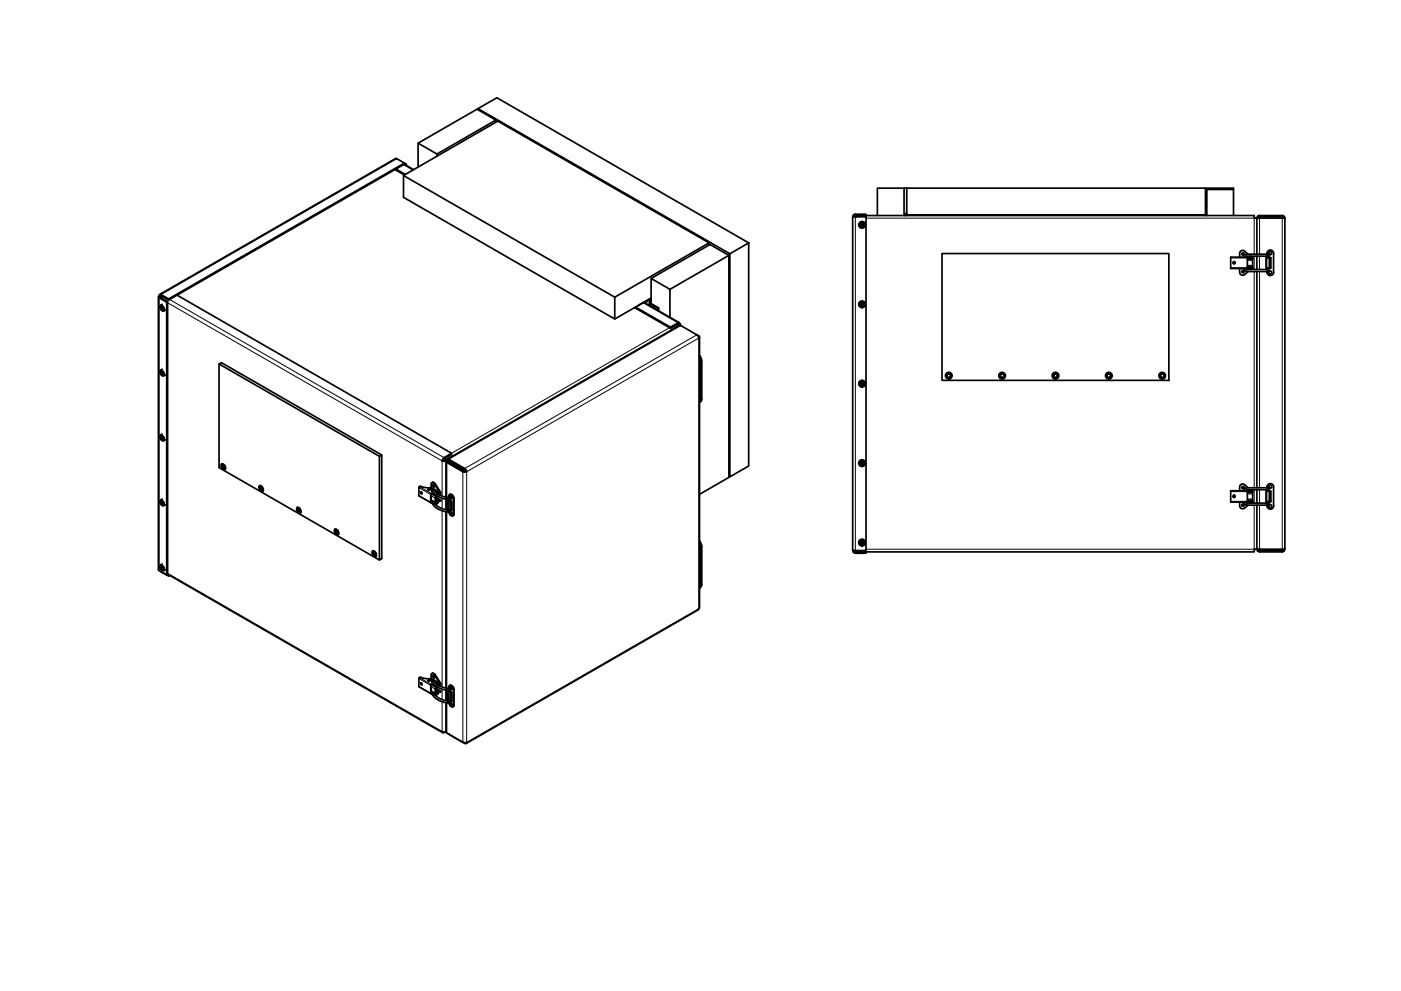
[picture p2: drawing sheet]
<svg xmlns="http://www.w3.org/2000/svg" width="420mm" height="297mm" viewBox="0 0 420 297" stroke-linecap="round" stroke-linejoin="round" font-family="sans-serif">
<!-- layer: Visible -->
<g fill="none" stroke="#000" stroke-width=".51">
<path d="M143.3 32.9v-.3l5.7-3.3 75.5 43.5M143.3 32.6l75.6 43.5M148.7 36.6v-.6l-5.6-3.3-17.7 10.2 5.6 3.3v.6M148.7 36l-17.7 10.2M118.4 50.8l2.9 1.6M118.7 50.7l2.8 1.6M119 47.6l2.3 1.3v.3M119 47.6l-.4-.1-70.7 40.8M121 52.6l28.3-16.3 63.4 36.5v.7M121.2 49.2l2.8 1.6M121.3 49.2l.3 .2 .3-.2-.6-.3-70.7 40.7M121.3 49.2l-70.7 40.7"/>
<path d="M121.6 49.4h.1M121.9 49.2v.4M125.4 42.9v7.2M271.1 56.4h.8M271.9 56.4h89.6v8h-89.6zM361.5 56.4h8.4v.4M212.7 72.8l-28.3 16.3v6.5l-63.4-36.5v-6.5l63.4 36.5M218.6 76.5l-17.7 10.2M218.9 76.1l5.6-3.3v66.9l-5.6 3.2zM255.7 65h4v100h-4zM256.5 64.2h3.2v.4h-3.2M256.5 64.2a.79 .79 0 0 0-.8 .8"/>
<path d="M256.5 64.6l-.4 .4M256.9 64.6v.4M258 67.1l.5-.3 .5 .3v.6l-.5 .3-.5-.3zM258 67.7l.5-.3v.6M258.5 66.8v.6l-.5-.3M259 67.1l-.5 .3 .5 .3M259.7 64.6h116.4a.57 .57 0 0 0 .1 .7 .57 .57 0 0 0 .7 .1M263.1 64.6v-8.2h8v8.2M271.5 64.4v.1M271.9 64h-.4v.4h.4M271.9 64.4v.2M271.9 64.4l-.5 .2"/>
<path d="M282.5 76h68v38h-68zM361.5 64.4v.2M361.9 64.6v-7.8h8v7.8M371.8 75.8v1.3M371.8 75.8l.3-.6 .6-.2 .6 .3 1 .9M373.1 77.1l.2-.6 .5-.3h6.3a.94 .94 0 0 1 .6 1.1M373.7 77.1l.2-.3h6l.2 .4M374.1 77.3h1.6v-.2h-6.6v3.4h5M374.1 77.1v3.4M374.1 77.6h1.6M374.1 79.9h1.6M374.4 77h.9"/>
<path d="M374.4 77v.1M374.5 77h.8M374.6 77.3v.3M374.6 79.9v.3M375 76.8l.2 .2M375.2 77.3v.3M375.2 79.9v.3M375.3 77.1h.1M375.3 77v.1M375.6 77.3l.1 2.9M376.1 65.1l.3 .3M376.9 65.4v10.8"/>
<path d="M376.9 76.8v4M376.9 65.4h.3M377.2 65.4l-.3 .3M377.2 65.4h8.1v99.2h-8.1l-.3-.3M377.2 64.8l-.3 .6M377.2 64.8l.2 .3M377.7 64.6h6.8M377.8 64.6l-.6 .2M380 76.8v.4M380.5 77.2l.3 .2v2.7l-.1 .2h-.8M380.5 77.2h-.8v3.1h.2M380.5 77.2l.2 .2"/>
<path d="M380.7 77.4v2.7M380.7 77.2h.4v3.1h-.4l-.1 .7-.4 .4h-6.4l-.5-.3-.2-.6M382 76v5.6M382 75.9a1.02 1.02 0 0 0-1.2-1 1.02 1.02 0 0 0-.8 1.3M384.5 64.6a.79 .79 0 0 1 .8 .8M384.9 65.4l-.4-.4h-6.7l-.4 .4M47.5 88.9v81.8l2.5 1.6 .3-.1M47.7 88.6l.3 .2M47.8 88.6l-.3 .3 .3 .4 2.2 1.3 .3-.2M47.8 88.6l.1-.3h.4l2.3 1.3v.3l-2.3-1.3-.3 .2M48 89.1l2.3 1.3v81.8M48 88.8v.3"/>
<path d="M48.2 91.9h.4l.3 .4v.5h-.3l-.4-.4zM48.3 88.9l-.2 .2M48.6 88.8l-.3 .1M48.6 91.2l-.6 .5 .1 .9 .7 .6 .9-.3M48.7 88.8l-.3 .5M48.7 92l-.5 .4M48.8 92.1l.1 .4M48.9 92.7l-.3 .1M50 90.6v81.7M53.1 88.5l82.3 47.4M190.3 92.2l10.8 6.2M190.6 92l10.5 6.1"/>
<path d="M191.6 91.5v.1M194.7 90l.2 .3-.1 .5 .2 .3M194.7 90.8v.8M194.9 89.9l.4 .7M195 90.5l.3 .2M195.3 91l2.2 1.3-.3 .1-2.2-1.2M195.3 89.7l-1.9 1.1 10.3 5.9M195.3 89.4l-10.9 6.2M195.3 83.5v7.5M195.3 90.7v.3M197.2 92.4v.6M197.5 92.3v.9"/>
<path d="M200.9 95.1v-8.4l-5.6-3.2 17.6-10.2 5.7 3.2v66.6l-8.8 5.1M201.3 98.9h.1M203 97.3l.3 .5M203.2 97.5l.4-.3v.4l-2.3 1.3M203.3 97.1h.1M203.3 97.1l-2.2 1.3v-.3l2.5-1.4 .5 .7M203.3 97.1l.3 .1M203.6 97.2v.4M203.9 97.1l-.3 .1M258 90.9l.5-.3 .5 .3v.6l-.5 .3-.5-.3zM258 91.5l.5-.3v.6M258.5 90.6v.6l-.5-.3"/>
<path d="M259 90.9l-.5 .3 .5 .3M371.8 80.5v1.3l.6 .7h.6l1.3-1.1M374.1 80.2h1.6M374.5 80.5l.1 .1M375.2 80.5l-.6 .1M375.3 80.5l-.3 .3M375.7 80.2v.3h-1.6M375.7 80.2h-.1M376.9 81.4v64.8M380 81.4a1.01 1.01 0 0 0 .9 1.2 1.01 1.01 0 0 0 1.1-1M380 80.3v.5M380.1 80.3l-.1 .5h-6.2l-.1-.3"/>
<path d="M380.7 80.1l-.2 .2M48.2 111.4h.4l.3 .4v.5h-.3l-.4-.4zM48.6 110.6l-.6 .6 .1 .9 .7 .6 .9-.3M48.7 111.4l-.5 .5M48.8 111.6l.1 .4M48.9 112.1l-.3 .2M65.7 109.1l48.1 27.7 .7-.4v31.1l-.7 .4v-31.1M209 100.4l-4.8-2.8-.4-.1-69.6 40.1M209 100.3l.6 1 .1-.5-.7-.4M209.8 107.3l.3 1.2v11.3l-.3 .8 .2-.1M209.8 101l-.1 81.3-.3 .5-69.6 40.1M209.8 106.5l.7 1.8v11.3l-.4 .9"/>
<path d="M258 114.7l.5-.3 .5 .3v.6l-.5 .3-.5-.3zM258 115.3l.5-.3v.6M258.5 114.4v.6l-.5-.3M259 114.7l-.5 .3 .5 .3M284 112.3l.5-.3 .5 .3v.6l-.5 .3-.5-.3zM300 112.3l.5-.3 .5 .3v.6l-.5 .3-.5-.3zM316 112.3l.5-.3 .5 .3v.6l-.5 .3-.5-.3zM332 112.3l.5-.3 .5 .3v.6l-.5 .3-.5-.3zM348 112.3l.5-.3 .5 .3v.6l-.5 .3-.5-.3zM48.2 130.9l.4-.1 .3 .5v.4l-.3 .1-.4-.5zM48.6 130.1l-.6 .5 .1 1 .8 .6 .8-.4M48.7 130.9l-.5 .4"/>
<path d="M48.8 131.1l.1 .3M48.9 131.6l-.3 .2M66.6 139.5h.4l.3 .4v.5h-.3l-.4-.4zM66.6 139l-.3 .4 .2 .8 .5 .5h.6M66.8 139.9l-.2 .1M114.5 136.4l-48.1-27.7-.7 .4v31.1l48.1 27.7M133.2 137.2l-.6 .9 .9 .1 .7-.3M133.4 137.4l.3 .4M133.5 137.7l-.9 .4M133.8 138.3h.4zM133.8 138.3v10.7M133.8 138.3l.2 .3"/>
<path d="M134 138.6l4.8 2.8M134.1 138.3h.1M134.2 137.6v.3M134.2 137.6l.2 .4M134.2 137.6l.4 .1 4.8 2.7 .6 1M134.2 138.3l.1 .1M134.2 138.3l.1 .2M134.2 137.9h.2M134.3 138.1v.4M134.3 138.5l4.8 2.7M134.3 137.9l.1 .1M134.4 138h.2"/>
<path d="M134.6 138l4.8 2.8 .3 .4M134.6 138l-.3 .1 5.4 3.1M135.8 136.7l-2.4 1.3h-.5l.3-.5 2.2-1.3v-.3l-2.2 1.3M258 138.5l.5-.3 .5 .3v.6l-.5 .3-.5-.3zM258 139.1l.5-.3v.6M258.5 138.2v.6l-.5-.3M259 138.5l-.5 .3 .5 .3M48.2 150.3h.4l.3 .4v.5h-.3l-.4-.4zM48.6 149.6l-.6 .5 .1 .8 .7 .7 .9-.3M48.7 150.4l-.5 .4M48.8 150.5l.1 .4M48.9 151l-.3 .2"/>
<path d="M67.1 140.3l-.1 .1M77.9 146h.4l.3 .4v.5h-.3l-.4-.4zM77.9 145.5l-.3 .5 .3 .8 .5 .5 .5-.1M78.1 146.4l-.2 .1M78.4 146.8l-.1 .1M89.2 152.5h.4l.4 .4v.5h-.4l-.4-.4zM89.2 152l-.3 .5 .2 .7 .6 .6 .5-.1M89.4 152.9l-.2 .1M89.7 153.3l-.1 .1M100.6 159h.3l.4 .4v.5h-.4l-.3-.4zM100.6 158.5l-.3 .4 .2 .9 .5 .5h.6M100.7 159.4l-.1 .1"/>
<path d="M101 159.9h-.1M125.8 145.9l3.1 .3 .7 .4M125.8 145.8l-.2 .4v2.4l3.6 2.1M126.2 147.4l.3 .2v.4l-.3-.1zM126.3 147.4l.3 .5M128.4 146.8h.5M128.8 146.8l-.2 .1M129.2 148.2v2.4h.3M129.3 146.1v-1.1l.4-.3 .6 .5 1.6 2.4M129.3 146.1l2.6 1.5M129.3 146.1l-.1 .3M129.3 147.9l1.4 .5"/>
<path d="M129.3 148.2l.1 2.2M129.3 150l1.3 .7M129.3 147.9l-.1 .3M129.4 150.4l.9 .5M129.4 148l-.1 .2M129.5 148l1 .5h.4M129.5 148h-.1M129.5 147.8v.2M129.5 150.4v.2M129.5 144.7l.4-.2 .7 .5M129.6 147.1l1.3 1.4 1.3 .7 2 .5 .2 .6M129.7 147.3l-.3-.4 .5-.4 1.3 1.5 2.1 .9a1.39 1.39 0 0 1 1.7 1.1l-.1 3.2a1.69 1.69 0 0 1-2.1-.1l-2.3-1.1-1-1.3"/>
<path d="M129.8 145.4l.4 .1v.5l-.3-.1zM130 145.4l.3 .5M130.2 147.9l.1 .1M130.2 147.9h.1M130.2 147l1.1 .7v.3M130.3 150.9h.6M130.5 151.2l1.3 .9 2.4 .8M130.6 145l1.5 2.4M130.7 147.5l.3 .3M130.8 149.1v1.3M130.8 148.8l-.3 .5v1.2l.3 .2M130.9 149l-.2 1.1"/>
<path d="M130.9 149.2l1.2 .7M131 147.8h.1M131.1 148.6l-.3 .2M131.3 148.8l-.5 .3M131.4 150.3l-.5 .6M131.4 147.8v.3M131.4 150.4l-.1 .4-.6 .3-1.2-.5M131.7 148.3h.1M131.7 150.2l-.9 .5M131.7 150.2h.2M131.7 150.1l.3 .1M131.8 150.2l-.4 .3"/>
<path d="M131.9 147.5l.1 .4M131.9 150.2h.1M132 150.2l.2-.2-.3-.2-1.1 .6M132 150.2h-.1M132.1 147.4l.2 .4M132.2 147.8l-.3 .6M132.2 147.8l-.5 .5M133.8 149.6v3.2M133.8 153.4v52.9M134 150v2.6M134.2 150.4l.1 2.6-.3-.4M134.3 149.7l-.3 .2 .2 .6"/>
<path d="M134.4 149.8l.1 3.1-.2 .1M134.6 149.3l.1-.9 .3-.2 .6 .3 .4 .7v5l-.2 .4-.8-.2-.4-1M134.8 148.3a1.05 1.05 0 0 1 1.4 1.1v4.7l-.4 .5M135 150l.4 .3v2.5v-2.5zM135 152.6l.4 .2M135 153.5l.5 .1 .1 .6-.5-.2zM135 148.7l.5 .1 .1 .6-.5-.1zM135.2 153.4v.4l.4 .3M135.2 148.7v.4l.4 .3M138.8 141.4h1.2M139.1 141.2h.6M139.7 141.2l.3 .2"/>
<path d="M218.6 142.8l.3 .1M371.8 150.5l.1 1.6 .8 .4 .6-.2M373.1 147.1l.2-.6 .5-.3h6.3a.94 .94 0 0 1 .6 1.1l.4-.1v3.2h-.4l-.1 .6-.4 .4h-6.4l-.5-.3-.2-.6M373.7 147.1l.2-.3h6l.2 .4M374.1 147.3h1.6v-.2h-6.6v3.4h5M374.1 150.3h1.6v.2h-1.6M374.1 147.1v3.4M374.1 147.6h1.6M374.1 150h1.6M374.3 146.2l-1.3-1.1h-.6l-.6 .7v1.3M374.3 151.4l-1 .9M374.4 147.1h.9"/>
<path d="M374.4 147.1h.1M374.5 147h.8M374.5 150.5l.1 .1M374.6 147.3v.3M374.6 150v.3M375 146.8l.2 .2M375.2 147.3v.3M375.2 150v.3M375.2 150.5l-.6 .1M375.3 147.1h.1M375.3 150.5l-.3 .3M375.6 147.3v3"/>
<path d="M376.9 151.4v13.2a.54 .54 0 0 0-.8 0 .54 .54 0 0 0 0 .8h-116.4M376.9 146.8v4M380 151.4a1.02 1.02 0 0 0 .8 1.2 1.02 1.02 0 0 0 1.2-1M380 146.8v.4M380 150.4v.4M380.1 150.4l-.2 .4h-6.1l-.1-.3M380.5 147.2l.3 .3v2.7l-.1 .2h-.8M380.5 147.2h-.8v3.2h.2M380.5 147.2l.2 .2M380.7 147.5v2.7M380.7 150.2l-.2 .2M382 146v5.6"/>
<path d="M382 146a1.02 1.02 0 0 0-1.2-1 1.02 1.02 0 0 0-.8 1.2M48.2 169.8l.4-.1 .3 .5v.5h-.3l-.4-.4zM48.3 171.3v.1M48.3 171.4l2.3 1.3 .3-.2M48.6 169l-.6 .5 .1 1 .7 .6 .9-.3M48.7 169.8l-.5 .5M48.8 170l.1 .4M48.9 170.5l-.3 .2M50.3 172.1l82.5 47.5M50.3 172.2l.3 .1M50.6 172.3v.4M111.9 165l-.3 .5 .1 .7 .5 .6h.7"/>
<path d="M111.9 165.6l.3-.1 .4 .5v.4l-.4 .1-.3-.5zM112 165.9l-.1 .1M112.4 166.4l-.2 .1M209.8 162.9l.3 1.2v11.3l-.3 .8 .2-.1M209.8 162.1l.7 1.8v11.3l-.4 .9M255.7 165a.79 .79 0 0 0 .8 .8M256.1 165l.4 .4M256.5 165.4h3.2v.4h-3.2M256.9 165v.4M258 162.3l.5-.3 .5 .3v.6l-.5 .3-.5-.3zM258 162.9l.5-.3v.6M258.5 162v.6l-.5-.3"/>
<path d="M259 162.3l-.5 .3 .5 .3M376.4 164.6l-.3 .3M377.2 164.6h-.3l.3 .6M377.4 164.9l-.2 .3M384.9 164.6l-.4 .4h-6.7l-.4-.4M385.3 164.6a.83 .83 0 0 1-.8 .8h-6.7l-.6-.2M126.2 204.7l.3 .1v.5l-.3-.2zM126.3 204.7l.3 .5M128.4 204h.5M128.8 204l-.2 .1M129.3 203.3l-.1 .3M129.3 207.2l1.3 .7"/>
<path d="M129.5 205.3l1 .5 .4-.1M129.5 205.3l-.1 2.4 1.3 .5 .7-.6M129.5 205.1v.2M129.5 207.7v.1M129.5 207.8l.8 .5M129.5 201.9l.4-.1 .5 .2 1.7 2.7M129.6 203.8l-.7-.3-2.7-.5-.6 .4v2.4l3.6 2.1M129.6 204.3l1.3 1.4 1.3 .7 2 .6 .2 .6M129.6 204.3h.1M129.7 204.5l-.3-.4 .5-.3 1.1 1.3 2.5 1.1a1.28 1.28 0 0 1 1.5 1M129.8 202.6l.4 .1v.5l-.3-.1zM130 202.6l.3 .5"/>
<path d="M130.2 205.1l.1 .2M130.2 205.1h.1M130.2 204.2l1.1 .7v.4M130.3 205.6l-.8-.5-.3 .1v2.6h.3M130.3 205.5l.4 .1M130.3 208.3h.6M130.3 202.4l1.6 2.4-2.6-1.5M130.3 202.4l-.4-.4h-.5l-.1 1.3M130.5 208.4l1.5 1.1 2.2 .6M130.7 204.8l.3 .3M130.8 206.3v1.4M130.8 206.1l-.3 .4v1.3l.3 .1"/>
<path d="M130.9 206.2l-.2 1.1M130.9 206.4l1.2 .7M131 205.1h.1M131 205v.1M131.1 205.9l-.3 .1M131.3 206l-.5 .3M131.4 205.1v.2M131.7 207.4l-.9 .5M131.7 207.4l.2 .1M131.7 207.4h.3M131.8 207.5l-.4 .2-.1 .3-.4 .3M131.9 207.5l.3-.2-.1-.2-1.3 .6"/>
<path d="M131.9 204.8l.1 .3M131.9 207.5h.1M132 205.1l-.3 .4M132.1 204.7l.2 .3M132.2 205l-.3 .6M132.2 205l-.2 .1M132.6 219.2h1.1l-.7 .4zM133.8 219.2l-.1 .1M133.8 206.9v3.1M133.8 210.6v8.8M133.8 219.4l.2 .3M134 219.7l5.4 3.1h.4l.2-.3h-1.2"/>
<path d="M134 207.2v2.6l.3 .4v-2.2M134.3 207.3l.2 .5v2.3l-.2 .2M134.3 207l-.3 .2 .3 .7M134.4 207.1l-.1 .2M134.6 206.5l.1-.8 .3-.2 .6 .3 .4 .6v5l-.2 .5-.8-.3-.4-1M134.8 205.5a1.05 1.05 0 0 1 1.4 1.2v4.6l-.4 .5M135 207.2l.4 .3v2.5M135 207.2l-.1 3.2a1.69 1.69 0 0 1-2.1 0l-2.3-1.2-1-1.3M135 209.8l.4 .2M135 210.7l.5 .1 .1 .6-.5-.1zM135 205.9l.5 .2 .1 .5-.5-.1zM135.2 210.6v.5l.4 .3"/>
<path d="M135.2 205.9v.4l.4 .3M134.5 220l.1 .1"/>
<circle cx="258.5" cy="67.4" r="1.01"/>
<circle cx="370.1" cy="78.8" r=".35"/>
<circle cx="372.8" cy="76.2" r=".37"/>
<circle cx="381" cy="75.9" r=".46"/>
<circle cx="258.5" cy="91.2" r="1.01"/>
<circle cx="372.8" cy="81.4" r=".37"/>
<circle cx="381" cy="81.7" r=".46"/>
<circle cx="258.5" cy="115" r="1.01"/>
<circle cx="284.5" cy="112.6" r="1.01"/>
<circle cx="300.5" cy="112.6" r="1.01"/>
<circle cx="316.5" cy="112.6" r="1.01"/>
<circle cx="332.5" cy="112.6" r="1.01"/>
<circle cx="348.5" cy="112.6" r="1.01"/>
<circle cx="258.5" cy="138.8" r="1.01"/>
<circle cx="128.7" cy="146.8" r=".23"/>
<circle cx="370.1" cy="148.8" r=".35"/>
<circle cx="372.8" cy="146.2" r=".37"/>
<circle cx="372.8" cy="151.4" r=".37"/>
<circle cx="381" cy="151.7" r=".46"/>
<circle cx="381" cy="145.9" r=".46"/>
<circle cx="258.5" cy="162.6" r="1.01"/>
<circle cx="128.7" cy="204" r=".23"/>
</g>
<!-- layer: Visible Narrow -->
<g fill="none" stroke="#000" stroke-width=".3">
<path d="M119 47.6l-70.7 40.7-.3 .8-.3 .2v81.7M121 49.4l2.8 1.6M256.5 64.2v.4M256.5 65v100M259.7 65.4h116.4v10.8M369.1 77.3h5M373.9 76.2l-.2 .3 .2 .3M374.1 78h1.6M374.1 79.5h1.6M375.3 77.1v.2M376.1 76.8v4M377.7 64.6v.4"/>
<path d="M377.7 65.4v10.8M377.7 76.8v4M379.9 76.2l.2 .3-.2 .3M379.9 77.2v3.1M380.1 77.1h.6M380.7 77.4h.1M384.5 64.6v.4M384.5 65.4v99.2M48.1 91.6a1 1 0 0 1 .9 1.5 1 1 0 0 1-.9-1.5zM48.2 91.5a1.16 1.16 0 0 1 1 1.7M48.3 88.9l.2 .1M50.3 90.7l82.3 47.4v10.6"/>
<path d="M50.8 89.8l82.4 47.4v.3M193 90.8l10.3 6 .3 .8M194.7 90h.1M195 91.2v.5M195.3 90.7v.3M200.8 98.2l-65.4 37.7M203.6 97.6h.1M204.2 97.6l-69.6 40.1-.1 .3M369.1 80.2h5M373.9 80.8l-.2 .3 .2 .3M374.5 80.5h.7M375.3 80.2v.3"/>
<path d="M376.1 81.4v64.8M377.7 81.4v64.8M379.9 80.8l.2 .3-.2 .3M380.1 80.5h.6M380.7 80.1h.1M48.1 111.1a1 1 0 0 1 .9 1.5 1 1 0 0 1-.9-1.5zM48.2 110.9a1.16 1.16 0 0 1 1 1.7M209 100.4l-69.6 40v.3M209.5 100.7l-.1 .1M210.5 119.6l-.4 .2M210.5 108.3l-.4 .2M48.1 130.5a1 1 0 0 1 .9 1.6 1 1 0 0 1-.9-1.6z"/>
<path d="M48.2 130.4a1.16 1.16 0 0 1 1 1.7M66.5 139.1a1 1 0 0 1 .9 1.6 1 1 0 0 1-.9-1.6zM66.6 139a1.16 1.16 0 0 1 1 1.7M133.5 138l.2 .1v10.9M134.3 138.4l-.3 .2v10.5M48.1 150a1 1 0 0 1 .9 1.5 1 1 0 0 1-.9-1.5zM48.2 149.8a1.16 1.16 0 0 1 1 1.8M77.8 145.7a1 1 0 0 1 .9 1.5 1 1 0 0 1-.9-1.5zM77.9 145.5a1.16 1.16 0 0 1 1 1.8M89.2 152.2a1 1 0 0 1 .8 1.5 1 1 0 0 1-.8-1.5zM89.2 152a1.16 1.16 0 0 1 1 1.8M100.5 158.7a1 1 0 0 1 .9 1.5 1 1 0 0 1-.9-1.5z"/>
<path d="M100.5 158.5a1.16 1.16 0 0 1 1 1.8M125.6 148.5l3.6 2.1M125.6 146.2l3.6 2M125.8 145.9l3.5 2M129.3 148.6l1.2 .7M129.3 149.8l1.2 .7M129.3 150.4h.1M129.4 148l1.4 .8M129.6 150.7v.1M130.2 146.8l-.4-.1-.2 .4M130.3 148.3v.2M130.3 150.9v.2"/>
<path d="M130.6 145l-.3 .2M130.7 150.4h.1M130.9 148.5h.1M130.9 150.9v.2M130.9 149.4l.8 .5M131.1 150.7v.2M131.4 148.1l.3 .2M132.6 149.3v3.1M132.6 153.1v52.8M133.7 149.6v3.2M133.7 153.4v52.8M134 149.7v3.1"/>
<path d="M134 153.4v52.9M134 150.1v2.5M134.2 152.8l-.1 .6M134.2 149.1l-.1 .6M134.4 150l.3 .1 .3-.1M134.5 150.4l-.3 .1M134.5 150.7h-.2M135 152.7l-.7 .2M136.2 154.1l-.2 .1M136.2 149.4l-.2 .1M139.1 141.2l-.3 .2v81.1M140 141.4l69.5-40.1v81.1l-69.5 40.1z"/>
<path d="M369.1 150.3h5M369.1 147.3h5M373.9 150.8l-.2 .3 .2 .3M373.9 146.2l-.2 .3 .2 .3M374.1 148h1.6M374.1 149.5h1.6M374.5 150.5h.7M375.3 147.1v.2M375.3 150.3v.2M376.1 151.4v13.2h-116.4M376.1 146.8v4M377.7 146.8v4"/>
<path d="M377.7 151.4v13.2M379.9 146.2l.2 .3-.2 .3M379.9 150.8l.2 .3-.2 .3M379.9 147.2v3.2M380.1 147.1h.6M380.1 150.5h.6M380.7 150.2h.1M380.7 147.5h.1M48.1 169.4a1 1 0 0 1 .9 1.6 1 1 0 0 1-.9-1.6zM48.2 169.3a1.16 1.16 0 0 1 1 1.7M48.3 171.4h.1M50.3 171.8l82.3 47.5v-9"/>
<path d="M111.8 165.2a1 1 0 0 1 .9 1.5 1 1 0 0 1-.9-1.5zM111.8 165.1a1.16 1.16 0 0 1 1 1.7M210.5 175.2l-.4 .2M210.5 163.9l-.4 .2M256.5 165.4v.4M377.7 165v.4M384.5 165v.4M125.6 205.8l3.6 2M125.6 203.4l3.6 2M125.8 203.1l3.5 2M129.3 205.9l1.2 .6M129.3 207.1l1.2 .7"/>
<path d="M129.3 207.6l.1 .1M129.4 205.3l1.4 .7M129.6 207.9v.1M130.2 204l-.4-.1-.2 .4M130.3 205.6v.1M130.3 208.1v.2M130.6 202.3l-.3 .1M130.7 207.6l.1 .1M130.9 205.7h.1M130.9 208.1v.2M130.9 206.7l.8 .4M131.1 208v.2"/>
<path d="M131.4 205.3l.3 .2M132.6 206.6v3.1M133.2 219.4v.2M133.7 206.8v3.2M133.7 210.6v8.7M134 206.9v3.2M134 210.7v9M134 207.3v2.6M134.2 210.1l-.1 .6M134.2 206.3l-.1 .6M134.4 207.2l.3 .2 .3-.2M134.5 207.7h-.3"/>
<path d="M134.5 210.1l-.2 .1M134.5 207.9l-.2 .1M135 210l-.5 .1M136.2 211.3l-.2 .1M136.2 206.7l-.2 .1M134.6 220.1h.1M139.4 222.6v.2"/>
<circle cx="258.5" cy="67.4" r=".88"/>
<circle cx="258.5" cy="91.2" r=".88"/>
<circle cx="258.5" cy="115" r=".88"/>
<circle cx="284.5" cy="112.6" r=".88"/>
<circle cx="300.5" cy="112.6" r=".88"/>
<circle cx="316.5" cy="112.6" r=".88"/>
<circle cx="332.5" cy="112.6" r=".88"/>
<circle cx="348.5" cy="112.6" r=".88"/>
<circle cx="258.5" cy="138.8" r=".88"/>
<circle cx="258.5" cy="162.6" r=".88"/>
</g>
<!-- layer: Visible -->
<g fill="#000">
<circle cx="194.7" cy="90" r=".25"/>
<circle cx="133.2" cy="137.5" r=".25"/>
<circle cx="135.4" cy="152.8" r=".25"/>
<circle cx="131.7" cy="205.5" r=".25"/>
<circle cx="135.4" cy="210" r=".25"/>
</g>
</svg>
